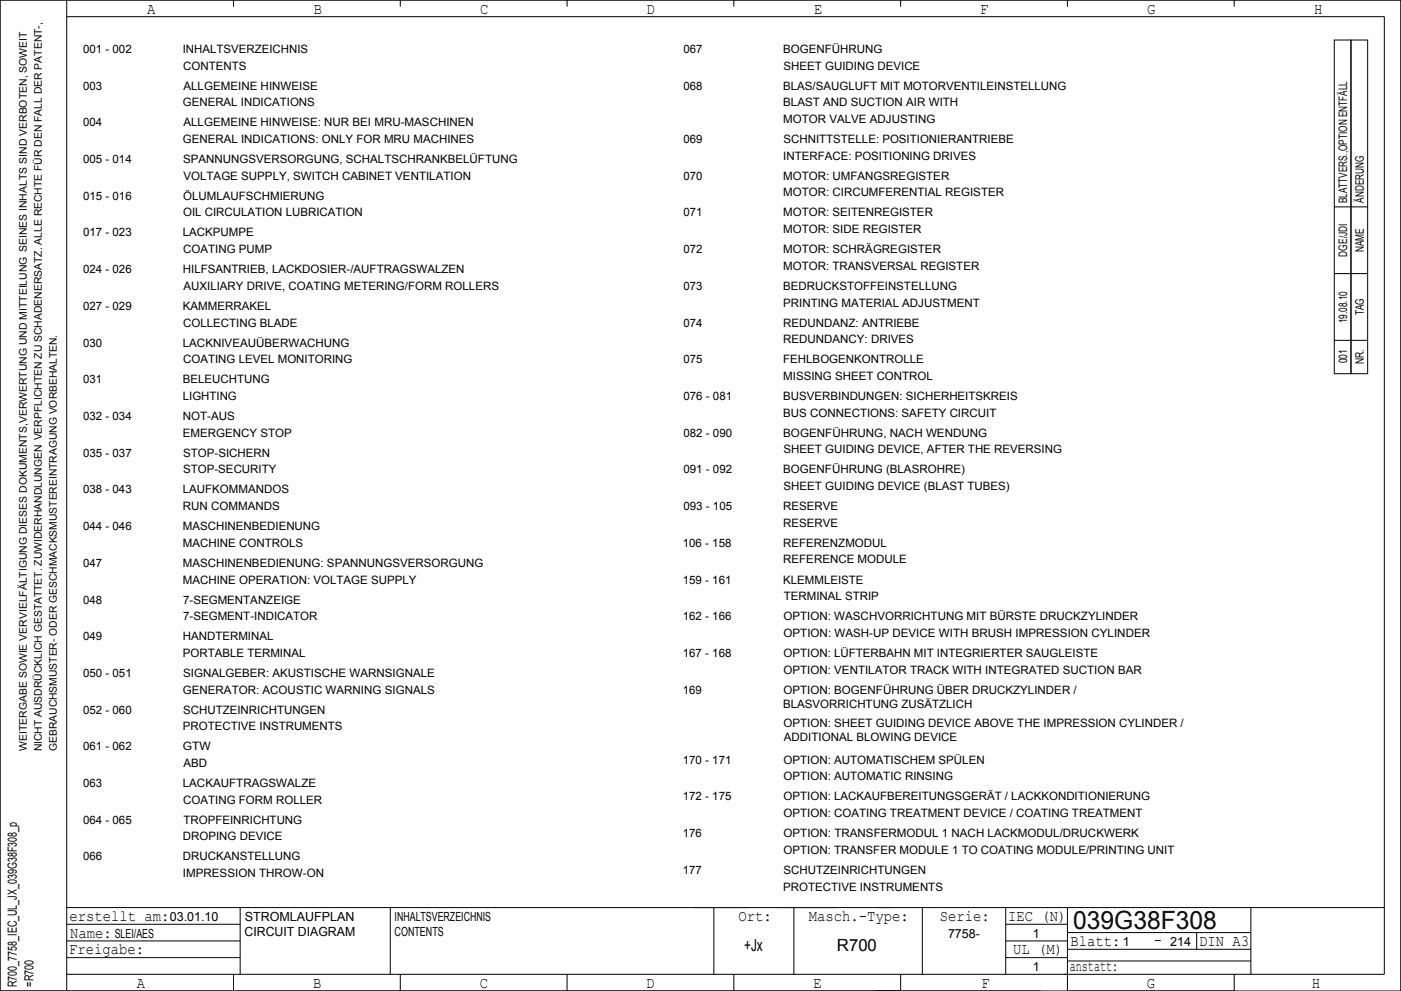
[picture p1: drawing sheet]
<svg xmlns="http://www.w3.org/2000/svg" width="420mm" height="297mm" viewBox="0 0 420 297" stroke-linecap="round" stroke-linejoin="round" font-family="sans-serif">
<defs><g id="words">
<text font-size="7.5" x="321.7" y="278.5">039G38F308</text>
<g font-size="5">
<text x="223.1" y="285">+Jx</text>
<text x="250.9" y="285">R700</text>
</g>
<g font-size="4.7">
<text x="44.1" y="4.2">A</text>
<text x="94" y="4.2">B</text>
<text x="143.9" y="4.2">C</text>
<text x="193.9" y="4.2">D</text>
<text x="244.1" y="4.2">E</text>
<text x="293.8" y="4.2">F</text>
<text x="344" y="4.2">G</text>
<text x="394" y="4.2">H</text>
<text x="20.8" y="276">erstellt am:</text>
<text x="221.3" y="276">Ort:</text>
<text x="242.5" y="276">Masch.­Type:</text>
<text x="281.7" y="276">Serie:</text>
<text x="302.2" y="276">IEC (N)</text>
<text x="21" y="281">Name:</text>
<text x="20.7" y="286">Freigabe:</text>
<text x="303.7" y="286">UL (M)</text>
<text x="320.9" y="283.5">Blatt:</text>
<text x="346" y="283.2">­</text>
<text x="359.5" y="283.5">DIN A3</text>
<text x="320.7" y="291">anstatt:</text>
<text x="41" y="296">A</text>
<text x="93.9" y="296">B</text>
<text x="143.8" y="296">C</text>
<text x="193.7" y="296">D</text>
<text x="243.9" y="296">E</text>
<text x="294.2" y="296">F</text>
<text x="343.8" y="296">G</text>
<text x="393.3" y="296">H</text>
</g>
<g font-size="3.8">
<text x="50.9" y="276">03.01.10</text>
<text x="73.4" y="276">STROMLAUFPLAN</text>
<text x="118.3" y="276">INHALTSVERZEICHNIS</text>
<text x="34.4" y="281">SLEI/AES</text>
<text x="73.3" y="280.5">CIRCUIT DIAGRAM</text>
<text x="118.3" y="280.5">CONTENTS</text>
<text x="284.2" y="281">7758­</text>
<text x="309.6" y="281">1</text>
<text x="336.6" y="283.5">1</text>
<text x="350.8" y="283.5">214</text>
<text x="309.6" y="291">1</text>
<text x="5" y="295.8" transform="rotate(-90 5 295.8)">R700_7758_IEC_UL_JX_039G38F308_p</text>
<text x="10" y="295.7" transform="rotate(-90 10 295.7)">=R700</text>
</g>
<g font-size="3.5">
<text x="24.9" y="15.9">001 ­ 002</text>
<text x="54.8" y="15.9">INHALTSVERZEICHNIS</text>
<text x="204.9" y="15.9">067</text>
<text x="234.8" y="15.9">BOGENFÜHRUNG</text>
<text x="54.9" y="20.9">CONTENTS</text>
<text x="234.9" y="20.9">SHEET GUIDING DEVICE</text>
<text x="24.9" y="26.9">003</text>
<text x="55" y="26.9">ALLGEMEINE HINWEISE</text>
<text x="204.9" y="26.9">068</text>
<text x="234.8" y="26.9">BLAS/SAUGLUFT MIT MOTORVENTILEINSTELLUNG</text>
<text x="54.8" y="31.9">GENERAL INDICATIONS</text>
<text x="234.8" y="31.9">BLAST AND SUCTION AIR WITH</text>
<text x="24.9" y="37.9">004</text>
<text x="55" y="37.9">ALLGEMEINE HINWEISE: NUR BEI MRU­MASCHINEN</text>
<text x="234.8" y="36.9">MOTOR VALVE ADJUSTING</text>
<text x="54.8" y="42.9">GENERAL INDICATIONS: ONLY FOR MRU MACHINES</text>
<text x="204.9" y="42.9">069</text>
<text x="234.8" y="47.9">INTERFACE: POSITIONING DRIVES</text>
<text x="234.9" y="42.9">SCHNITTSTELLE: POSITIONIERANTRIEBE</text>
<text x="24.9" y="48.9">005 ­ 014</text>
<text x="54.9" y="48.9">SPANNUNGSVERSORGUNG, SCHALTSCHRANKBELÜFTUNG</text>
<text x="55" y="53.9">VOLTAGE SUPPLY, SWITCH CABINET VENTILATION</text>
<text x="204.9" y="53.9">070</text>
<text x="234.8" y="53.9">MOTOR: UMFANGSREGISTER</text>
<text x="24.9" y="59.9">015 ­ 016</text>
<text x="54.9" y="59.9">ÖLUMLAUFSCHMIERUNG</text>
<text x="234.8" y="58.9">MOTOR: CIRCUMFERENTIAL REGISTER</text>
<text x="54.9" y="64.9">OIL CIRCULATION LUBRICATION</text>
<text x="204.9" y="64.9">071</text>
<text x="234.8" y="64.9">MOTOR: SEITENREGISTER</text>
<text x="403.9" y="61" transform="rotate(-90 403.9 61)">BLATTVERS.,OPTION ENTFÄLL</text>
<text x="408.9" y="60.8" transform="rotate(-90 408.9 60.8)">ÄNDERUNG</text>
<text x="24.9" y="70.9">017 ­ 023</text>
<text x="54.8" y="70.9">LACKPUMPE</text>
<text x="234.8" y="69.9">MOTOR: SIDE REGISTER</text>
<text x="54.9" y="75.9">COATING PUMP</text>
<text x="204.9" y="75.9">072</text>
<text x="234.8" y="75.9">MOTOR: SCHRÄGREGISTER</text>
<text x="403.9" y="76.9" transform="rotate(-90 403.9 76.9)">DGE/JDI</text>
<text x="408.9" y="75.6" transform="rotate(-90 408.9 75.6)">NAME</text>
<text x="24.9" y="81.9">024 ­ 026</text>
<text x="54.8" y="81.9">HILFSANTRIEB, LACKDOSIER­/AUFTRAGSWALZEN</text>
<text x="234.8" y="80.9">MOTOR: TRANSVERSAL REGISTER</text>
<text x="55" y="86.9">AUXILIARY DRIVE, COATING METERING/FORM ROLLERS</text>
<text x="204.9" y="86.9">073</text>
<text x="234.8" y="86.9">BEDRUCKSTOFFEINSTELLUNG</text>
<text x="24.9" y="92.9">027 ­ 029</text>
<text x="54.8" y="92.9">KAMMERRAKEL</text>
<text x="234.8" y="91.9">PRINTING MATERIAL ADJUSTMENT</text>
<text x="408.9" y="94.4" transform="rotate(-90 408.9 94.4)">TAG</text>
<text x="54.9" y="97.9">COLLECTING BLADE</text>
<text x="204.9" y="97.9">074</text>
<text x="234.8" y="97.9">REDUNDANZ: ANTRIEBE</text>
<text x="403.9" y="96.9" transform="rotate(-90 403.9 96.9)">19.08.10</text>
<text x="24.9" y="103.9">030</text>
<text x="54.8" y="103.9">LACKNIVEAUÜBERWACHUNG</text>
<text x="234.8" y="102.9">REDUNDANCY: DRIVES</text>
<text x="54.9" y="108.9">COATING LEVEL MONITORING</text>
<text x="204.9" y="108.9">075</text>
<text x="234.8" y="108.9">FEHLBOGENKONTROLLE</text>
<text x="234.8" y="113.9">MISSING SHEET CONTROL</text>
<text x="403.9" y="108.9" transform="rotate(-90 403.9 108.9)">001</text>
<text x="408.9" y="109.2" transform="rotate(-90 408.9 109.2)">NR.</text>
<text x="24.9" y="114.9">031</text>
<text x="54.8" y="114.9">BELEUCHTUNG</text>
<text x="54.8" y="119.9">LIGHTING</text>
<text x="204.9" y="119.9">076 ­ 081</text>
<text x="234.8" y="119.9">BUSVERBINDUNGEN: SICHERHEITSKREIS</text>
<text x="24.9" y="125.9">032 ­ 034</text>
<text x="54.8" y="125.9">NOT­AUS</text>
<text x="234.8" y="124.9">BUS CONNECTIONS: SAFETY CIRCUIT</text>
<text x="54.8" y="130.9">EMERGENCY STOP</text>
<text x="204.9" y="130.9">082 ­ 090</text>
<text x="234.8" y="130.9">BOGENFÜHRUNG, NACH WENDUNG</text>
<text x="24.9" y="136.9">035 ­ 037</text>
<text x="54.9" y="136.9">STOP­SICHERN</text>
<text x="234.9" y="135.9">SHEET GUIDING DEVICE, AFTER THE REVERSING</text>
<text x="54.9" y="141.9">STOP­SECURITY</text>
<text x="204.9" y="141.9">091 ­ 092</text>
<text x="234.8" y="141.9">BOGENFÜHRUNG (BLASROHRE)</text>
<text x="24.9" y="147.9">038 ­ 043</text>
<text x="54.8" y="147.9">LAUFKOMMANDOS</text>
<text x="234.9" y="146.9">SHEET GUIDING DEVICE (BLAST TUBES)</text>
<text x="54.8" y="152.9">RUN COMMANDS</text>
<text x="204.9" y="152.9">093 ­ 105</text>
<text x="234.8" y="152.9">RESERVE</text>
<text x="24.9" y="158.9">044 ­ 046</text>
<text x="54.8" y="158.9">MASCHINENBEDIENUNG</text>
<text x="234.8" y="157.9">RESERVE</text>
<text x="54.8" y="163.9">MACHINE CONTROLS</text>
<text x="204.7" y="163.9">106 ­ 158</text>
<text x="234.8" y="163.9">REFERENZMODUL</text>
<text x="24.9" y="169.9">047</text>
<text x="54.8" y="169.9">MASCHINENBEDIENUNG: SPANNUNGSVERSORGUNG</text>
<text x="234.8" y="168.9">REFERENCE MODULE</text>
<text x="54.8" y="174.9">MACHINE OPERATION: VOLTAGE SUPPLY</text>
<text x="204.7" y="174.9">159 ­ 161</text>
<text x="234.8" y="174.9">KLEMMLEISTE</text>
<text x="235" y="179.9">TERMINAL STRIP</text>
<text x="24.9" y="180.9">048</text>
<text x="54.9" y="180.9">7­SEGMENTANZEIGE</text>
<text x="54.9" y="185.9">7­SEGMENT­INDICATOR</text>
<text x="204.7" y="185.9">162 ­ 166</text>
<text x="234.9" y="185.9">OPTION: WASCHVORRICHTUNG MIT BÜRSTE DRUCKZYLINDER</text>
<text x="24.9" y="191.9">049</text>
<text x="54.8" y="191.9">HANDTERMINAL</text>
<text x="234.9" y="190.9">OPTION: WASH­UP DEVICE WITH BRUSH IMPRESSION CYLINDER</text>
<text x="54.8" y="196.9">PORTABLE TERMINAL</text>
<text x="204.7" y="196.9">167 ­ 168</text>
<text x="234.9" y="196.9">OPTION: LÜFTERBAHN MIT INTEGRIERTER SAUGLEISTE</text>
<text x="24.9" y="202.9">050 ­ 051</text>
<text x="54.9" y="202.9">SIGNALGEBER: AKUSTISCHE WARNSIGNALE</text>
<text x="234.9" y="201.9">OPTION: VENTILATOR TRACK WITH INTEGRATED SUCTION BAR</text>
<text x="54.8" y="207.9">GENERATOR: ACOUSTIC WARNING SIGNALS</text>
<text x="204.7" y="207.9">169</text>
<text x="234.9" y="207.9">OPTION: BOGENFÜHRUNG ÜBER DRUCKZYLINDER /</text>
<text x="24.9" y="213.9">052 ­ 060</text>
<text x="54.9" y="213.9">SCHUTZEINRICHTUNGEN</text>
<text x="234.8" y="212.1">BLASVORRICHTUNG ZUSÄTZLICH</text>
<text x="54.8" y="218.9">PROTECTIVE INSTRUMENTS</text>
<text x="234.9" y="217.9">OPTION: SHEET GUIDING DEVICE ABOVE THE IMPRESSION CYLINDER /</text>
<text x="24.9" y="224.9">061 ­ 062</text>
<text x="54.8" y="224.9">GTW</text>
<text x="235" y="222.1">ADDITIONAL BLOWING DEVICE</text>
<text x="55" y="229.9">ABD</text>
<text x="204.7" y="228.9">170 ­ 171</text>
<text x="234.9" y="228.9">OPTION: AUTOMATISCHEM SPÜLEN</text>
<text x="234.9" y="233.9">OPTION: AUTOMATIC RINSING</text>
<text x="24.9" y="235.9">063</text>
<text x="54.8" y="235.9">LACKAUFTRAGSWALZE</text>
<text x="204.7" y="239.9">172 ­ 175</text>
<text x="234.9" y="239.9">OPTION: LACKAUFBEREITUNGSGERÄT / LACKKONDITIONIERUNG</text>
<text x="54.9" y="240.9">COATING FORM ROLLER</text>
<text x="234.9" y="244.9">OPTION: COATING TREATMENT DEVICE / COATING TREATMENT</text>
<text x="24.9" y="246.9">064 ­ 065</text>
<text x="54.8" y="251.9">DROPING DEVICE</text>
<text x="55" y="246.9">TROPFEINRICHTUNG</text>
<text x="204.7" y="250.9">176</text>
<text x="234.9" y="250.9">OPTION: TRANSFERMODUL 1 NACH LACKMODUL/DRUCKWERK</text>
<text x="24.9" y="257.9">066</text>
<text x="54.8" y="257.9">DRUCKANSTELLUNG</text>
<text x="234.9" y="255.9">OPTION: TRANSFER MODULE 1 TO COATING MODULE/PRINTING UNIT</text>
<text x="54.8" y="262.9">IMPRESSION THROW­ON</text>
<text x="204.7" y="261.9">177</text>
<text x="234.9" y="262">SCHUTZEINRICHTUNGEN</text>
<text x="234.8" y="267">PROTECTIVE INSTRUMENTS</text>
</g>
<g font-size="3.1">
<text x="8" y="225" transform="rotate(-90 8 225)">WEITERGABE SOWIE VERVIELFÄLTIGUNG DIESES DOKUMENTS,VERWERTUNG UND MITTEILUNG SEINES INHALTS SIND VERBOTEN, SOWEIT</text>
<text x="12.5" y="225.2" transform="rotate(-90 12.5 225.2)">NICHT AUSDRÜCKLICH GESTATTET. ZUWIDERHANDLUNGEN VERPFLICHTEN ZU SCHADENERSATZ. ALLE RECHTE FÜR DEN FALL DER PATENT­,</text>
<text x="17" y="225.1" transform="rotate(-90 17 225.1)">GEBRAUCHSMUSTER­ ODER GESCHMACKSMUSTEREINTRAGUNG VORBEHALTEN.</text>
</g>
</g></defs>
<g fill="none" stroke="#000" stroke-width=".3">
<path d="M0 0h420v297h-420zM20 0v297M20 5h395v287h-395M70 0v2M120 0v2M170 0v2M220 0v2M270 0v2M320 0v2M370 0v2M400 12h5v100h-5zM405 12h5v100h-5z"/>
<path d="M400 62h10M400 82h10M400 102h10M20 277h52M20 272h395M72 272v20M117 272v20M214 272v20M238 272v20M276.5 272v20M301.5 272v20M301.5 277h18.5"/>
<path d="M320 272v25h50v-5M320 279.5h55M358.7 279.5v5M375 272v20M20 287h52M20 282h52M70 292v5M120 292v5M170 292v5M220 292v5M270 292v5M301.5 287h18.5"/>
<path d="M301.5 282h18.5M312 297h-312v-297h420v297M320 284.5h55M320 288h55"/>
</g>
<use href="#words"/>
</svg>
